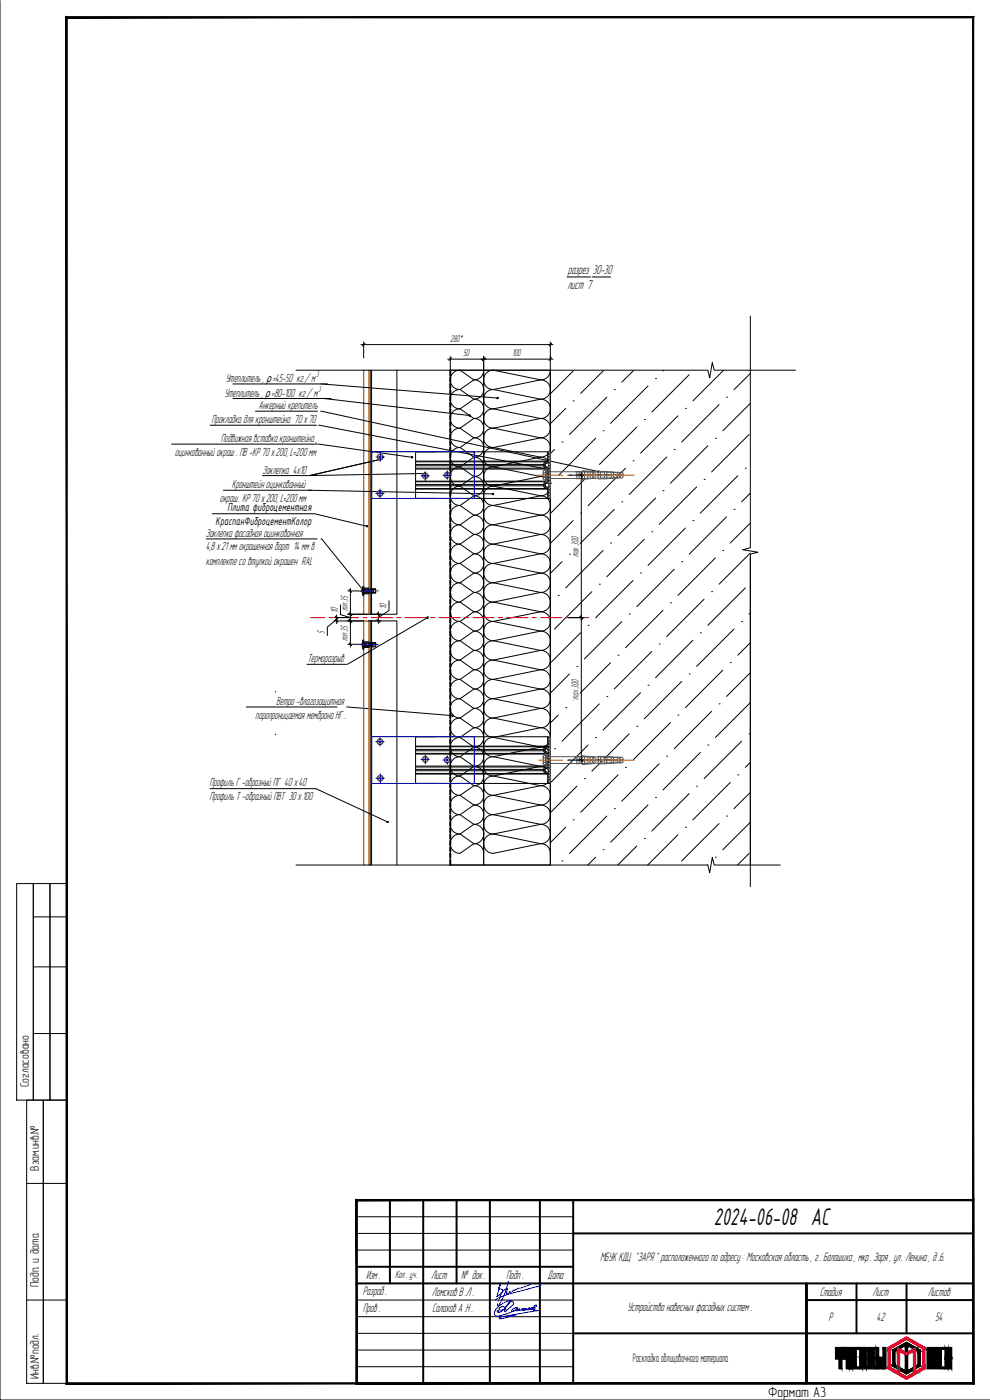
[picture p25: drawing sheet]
<svg xmlns="http://www.w3.org/2000/svg" width="297mm" height="420mm" viewBox="0 0 297 420" stroke-linecap="round" stroke-linejoin="round" font-family="sans-serif">
<defs><g id="words">
<text font-size="7.9" x="214.2" y="367.7">2024-06-08 АС</text>
<text font-size="4.4" x="230.5" y="419.2">Формат А3</text>
<g font-size="4">
<text x="170.4" y="82.3">разрез 30-30</text>
<text x="170.3" y="86.7">лист 7</text>
</g>
<g font-size="3.8">
<text x="68.2" y="153.5">Плита фиброцементная</text>
<text x="64.7" y="157.7">КраспанФиброцементКолор</text>
<text x="109.8" y="383.9">Изм .</text>
<text x="129.3" y="383.9">Лист</text>
<text x="138.3" y="383.9">№ док .</text>
<text x="151.9" y="383.9">Подп .</text>
<text x="164.3" y="383.8">Дата</text>
<text x="180" y="378.6">МБУК КДЦ &quot;ЗАРЯ &quot; расположенного по адресу : Московская область , г. Балашиха , мкр. Заря , ул. Ленина , д .6.</text>
<text x="108.9" y="388.7">Разраб .</text>
<text x="129.6" y="388.8">Ломсков В .Л .</text>
<text x="246" y="388.9">Стадия</text>
<text x="261.8" y="388.9">Лист</text>
<text x="278.3" y="388.9">Листов</text>
<text x="108.9" y="393.8">Пров .</text>
<text x="129.6" y="393.8">Салахов А .Н .</text>
<text x="188.3" y="393.4">Устройство навесных фасадных систем .</text>
<text x="248.6" y="396.4">Р</text>
<text x="263" y="396.4">42</text>
<text x="280.6" y="396.4">54</text>
</g>
<g font-size="3.7">
<text x="8.7" y="326.4" transform="rotate(-90 8.7 326.4)">Согласовано</text>
<text x="11.7" y="351.4" transform="rotate(-90 11.7 351.4)">Взам.инв.№</text>
<text x="11.7" y="386.4" transform="rotate(-90 11.7 386.4)">Подп. и дата</text>
<text x="11.7" y="413.9" transform="rotate(-90 11.7 413.9)">Инв.№подл.</text>
<text x="189.9" y="408.9">Раскладка облицовочного материала</text>
</g>
<g font-size="3.6">
<text x="67.4" y="119">Утеплитель , ρ=80-100 кг/ м</text>
<text x="67.7" y="114.7">Утеплитель , ρ=45-50 кг/ м</text>
<text x="77.5" y="122.7">Анкерный крепитель</text>
<text x="63.5" y="126.9">Прокладка для кронштейна 70 х70</text>
<text x="52.5" y="136.8">оцинкованный окраш . ПВ -КР 70 х200, L=200 мм</text>
<text x="66.3" y="132.6">Подвижная вставка кронштейна ,</text>
<text x="78.7" y="142.3">Заклепка 4x10</text>
<text x="69.6" y="146.4">Кронштейн оцинкованный</text>
<text x="66" y="150.6">окраш. КР 70 х200, L=200 мм</text>
<text x="61.8" y="161">Заклёпка фасадная оцинкованная</text>
<text x="61.8" y="165.2">4,8 х21 мм окрашенная борт 14 мм в</text>
<text x="61.8" y="169.4">комплекте со втулкой окрашен RAL</text>
<text x="92.2" y="198.7">Терморазрыв</text>
<text x="76.6" y="215.7">паропроницаемая мембрана НГ .</text>
<text x="82.9" y="211.5">Ветро -влагозащитная</text>
<text x="62.9" y="236">Профиль Г -образный ПГ 40 х40</text>
<text x="62.9" y="240.2">Профиль Т -образный ПВТ 30 х100</text>
</g>
<text font-size="3.3" x="118.5" y="383.5">Кол . уч.</text>
<g font-size="3">
<text x="135.1" y="102.6">280*</text>
<text x="139" y="107">50</text>
<text x="153.6" y="107">100</text>
<text x="173.6" y="167.2" transform="rotate(-90 173.6 167.2)">max 300</text>
<text x="101.3" y="184" transform="rotate(-90 101.3 184)">10</text>
<text x="104.4" y="183.3" transform="rotate(-90 104.4 183.3)">min 35</text>
<text x="115.9" y="182.8" transform="rotate(-90 115.9 182.8)">10</text>
<text x="97.4" y="190.1" transform="rotate(-90 97.4 190.1)">5</text>
<text x="104.4" y="192.3" transform="rotate(-90 104.4 192.3)">min 35</text>
<text x="173.6" y="210" transform="rotate(-90 173.6 210)">max 300</text>
</g>
<g font-size="2.5">
<text x="94.9" y="113.2">3</text>
<text x="95.5" y="117.6">3</text>
</g>
</g></defs>
<!-- layer: A-WALL-PATT -->
<path d="M82.7 207.5l-.1 .2M82.7 220.3l-.1 .2" fill="none" stroke="#000" stroke-width=".3"/>
<!-- layer: A-WALL -->
<path d="M225.1 167.2v92.4" fill="none" stroke="#000" stroke-width=".3"/>
<path d="M165.1 111.1v148.5" fill="none" stroke="#000" stroke-width=".3"/>
<g fill="none" stroke="#000" stroke-width=".3">
<path d="M172.1 111.3l-7 6.9M181.1 111.2l-6.9 6.9M182.1 119.2l-11.2 11.2M184.3 116.9h.1M190.1 111.2l-3.5 3.5M194.4 115.8l-11.2 11.2M196.7 113.6h.1M199.1 111.1l-.2 .2M206.8 112.5l-11.2 11.2M217.1 111.1l-9.2 9.2M218 119.2h.1M225.1 112.1l-4.9 4.8"/>
<path d="M166.4 134.9l-1.3 1.2M168.6 132.7h.1M169.7 122.6l-4.6 4.6M172 120.3h.1M178.7 131.5l-11.2 11.3M181 129.3h.1M189.9 138.3h.1M191.1 128.2l-11.3 11.2M193.3 125.9h.1M200 137.1l-11.2 11.3M202.3 134.9h.1M203.4 124.8l-11.2 11.2"/>
<path d="M205.7 122.6h.1M212.4 133.8l-11.2 11.2M214.6 131.5h.1M215.8 121.4l-11.3 11.3M224.7 130.4l-11.2 11.2M225.1 121.1l-8.2 8.2M165.2 145h.1M172 156.2l-6.9 6.9M174.2 154h.1M175.3 143.9l-10.2 10.2M177.6 141.6h.1M184.3 152.9l-11.2 11.2"/>
<path d="M186.6 150.6h.1M187.7 140.5l-11.2 11.2M195.6 159.6h.1M196.7 149.5l-11.3 11.2M198.9 147.3h.1M205.7 158.5l-11.3 11.2M207.9 156.2h.1M209 146.1l-11.2 11.3M211.3 143.9h.1M218 155.1l-11.2 11.2M220.2 152.9h.1M221.4 142.8l-11.3 11.2"/>
<path d="M223.6 140.5h.1M225.1 148l-2.6 2.6M225.1 157l-6 6M167.5 178.7h.1M168.6 168.6l-3.5 3.5M170.9 166.3h.1M177.6 177.6l-11.2 11.2M179.8 175.3h.1M181 165.2l-11.3 11.2M183.2 163h.1M189.9 174.2l-11.2 11.2M192.2 172h.1"/>
<path d="M193.3 161.8l-11.2 11.3M202.3 170.8l-11.2 11.3M204.5 168.6h.1M211.3 179.8l-11.3 11.2M213.5 177.6h.1M214.6 167.4l-11.2 11.3M216.9 165.2h.1M223.6 176.4l-11.2 11.3M225.1 166l-9.3 9.3M165.2 180.9l-.1 .2M174.2 189.9l-9.1 9.1M176.5 187.7h.1"/>
<path d="M183.2 198.9l-11.2 11.2M185.4 196.6h.1M186.6 186.5l-11.3 11.3M188.8 184.3h.1M195.6 195.5l-11.3 11.3M197.8 193.3h.1M198.9 183.2l-11.2 11.2M201.2 180.9h.1M207.9 192.2l-11.2 11.2M210.1 189.9h.1M219.1 198.9h.1M220.2 188.8l-11.2 11.2"/>
<path d="M222.5 186.5h.1M225.1 183.9l-.4 .4M225.1 192.9l-3.7 3.7M167.5 214.6l-2.4 2.4M169.7 212.4h.1M170.9 202.3l-5.8 5.7M173.1 200h.1M179.8 211.2l-11.2 11.3M182.1 209h.1M191.1 218h.1M192.2 207.9l-11.2 11.2M194.4 205.6h.1"/>
<path d="M201.2 216.9l-11.3 11.2M203.4 214.6h.1M204.5 204.5l-11.2 11.2M206.8 202.3h.1M213.5 213.5l-11.2 11.2M215.8 211.2h.1M216.9 201.1l-11.2 11.3M225.1 201.9l-7.1 7.1M225.1 210.9l-10.5 10.4M166.4 224.7h.1M173.1 235.9l-8 8M175.3 233.7h.1"/>
<path d="M176.5 223.6l-11.3 11.2M178.7 221.3h.1M185.4 232.6l-11.2 11.2M187.7 230.3h.1M188.8 220.2l-11.2 11.2M196.7 239.3h.1M197.8 229.2l-11.2 11.2M200 226.9h.1M206.8 238.2l-11.2 11.2M209 235.9h.1M210.1 225.8l-11.2 11.3M212.4 223.6h.1"/>
<path d="M219.1 234.8l-11.2 11.2M221.4 232.6h.1M222.5 222.5l-11.2 11.2M224.7 220.2h.1M225.1 228.8l-1.5 1.5M225.1 237.8l-4.9 4.9M168.6 258.4h.1M169.7 248.3l-4.6 4.6M172 246h.1M178.7 257.3l-2.3 2.3M181 255h.1M182.1 244.9l-11.2 11.2"/>
<path d="M184.3 242.7h.1M191.1 253.9l-5.7 5.7M193.3 251.7h.1M194.4 241.6l-11.2 11.2M203.4 250.5l-9.1 9.1M205.7 248.3h.1M212.4 259.5l-.1 .1M214.6 257.3h.1M215.8 247.2l-11.3 11.2M218 244.9h.1M224.7 256.1l-3.4 3.5M225.1 246.8l-8.2 8.2"/>
</g>
<!-- layer: 0 -->
<g fill="#000" stroke="#000" stroke-width=".3">
<path d="M106.8 360l.4 .3 185-.3zM107.2 360.3l185-.3-.4 .3zM292.2 360l-.4 .3 .4 55zM291.8 360.3l.4 55-.4-.3zM106.8 415.3h185.4l-.4-.3zM106.8 415.3l.4-.3h184.6zM106.8 360v55.3l.4-.3zM106.8 360l.4 .3v54.7z"/>
<path d="M19.8 415.3l272-.3h-271.6zM19.8 415.3l272-.3 .4 .3zM291.8 5.4v409.6l.4 .3zM291.8 5.4l.4-.4v410.3zM20.2 5.4h271.6l.4-.4zM19.8 5h272.4l-272 .4zM19.8 5l.4 410v-409.6zM19.8 5l.4 410-.4 .3z"/>
</g>
<g fill="none" stroke="#000" stroke-width=".3">
<path d="M0 .2v420h297M170.2 83.1h7M177.7 83.1h5.5M225.1 94.8v69.6l-2.3 .6 4.6 .7-2.3 .6v99.8M69.9 115.2h28.5M69.9 119.6h29.4M88.8 111.1h123.6l.5 2.3 .8-4.6 .6 2.3h24.4M96.3 115.2l53 4.3M96.9 119.6l44 5.1M108.3 103.4h57.6M109.1 102.6v4.8M109.5 103l-.8 .8"/>
<path d="M111.1 111.1v73.2h8v-73.2M111.5 111.1v73.2M134.3 107.8h31.6M135.1 107v4.1M135.5 107.4l-.8 .8M145.1 107v4.1M145.5 107.4l-.8 .8M165.1 102.6v8.5M165.5 107.4l-.8 .8M165.5 103l-.8 .8M51.5 133.3h43.7M63 127.6h32"/>
<path d="M76.7 123.4h18.5M95.5 133.3l28.1 3.9M95.6 127.6l68.5 13.2M96.2 123.4l83.4 18.1M114.1 137.9l-21.2 4.8M124.7 135.6h40v14h-40zM124.7 138.4h39.6M124.7 139.4h38.4M124.7 135.6h6M163.1 139.4v.4h-38.4M163.1 139.8a.79 .79 0 0 0 .8 .8M163.9 138.6l-.5 .2-.3 .6"/>
<path d="M164.3 135.6v2.8M164.3 138.4l-.1 .2h-39.5M164.7 138.4l-.2 .4-.9 .4-.1 .7 .3 .3a.71 .71 0 0 1 .9 .6M164.7 135.6h.4v14h-.4zM63.7 154.2h30.6l15.8 3.7M67 147.1h26.5M78.7 142.7h13.8M92.5 147.1l55.4 1.1M124.7 146.6l39.6 .1M124.7 140.8h39.6M124.7 140.5h38.9M124.7 144.4h39.6"/>
<path d="M124.7 145.4h38.4M124.7 145.8h38.4M124.7 146.8h39.6M124.7 149.6h6M127.5 142.1l-34.8 .6M163.1 145.4v.4M163.1 145.8a.79 .79 0 0 0 .8 .8M163.9 146.6h.1M163.9 144.6a.79 .79 0 0 0-.8 .8M164 140.6l.3 .1-.1 3.9M164.2 144.6h-39.5M164.2 144.6h.1"/>
<path d="M164.3 146.6v3M164.3 140.7h.1M164.3 144.5h.1M164.7 144.4l-.2 .4-.7 .2-.3 .3 .1 .7 .9 .4 .2 .4M170.7 142.6h4.5M174 142.2l.8 .8M174.4 141.8v87.1M61.9 161.7h33.2M96.3 161.7h.2l12.5 15.5M104.4 177.4h4.7M104.7 177l.8 .8M105.1 176.6v17.6"/>
<path d="M92.1 199.4h11.7M100.2 186.4h8.9M100.2 185.4h5.3M100.6 185l.8 .8M100.6 185.9l.8 .9M101 185.8l-2.8 2.4v2.5M101 185.4v1v-1M101 184.6v.8M101 186.4v.8M102.2 181.5v2.9l2.9 1M104.4 184.3h4.7M104.4 193.4h4.7"/>
<path d="M104.7 184l.8 .7M104.7 185.9l.8 .9M104.7 193l.8 .8M109.2 184.3h5.1M110.5 186.4h3.8M111.5 186.4v73.2M113.1 185.9l.8 .9M113.1 184l.8 .7M113.5 183.6v3.6M116.7 180.3v2.9l-3.2 2.2M128.3 185.4l-24.3 14M170.5 185.4h4.7"/>
<path d="M174 185l.8 .8M73.9 212.2h27.3M104 212.2l31.8 2.6M63 236.7h31.5M94.6 236.7l21.7 10M124.7 221.1h40v14h-40zM124.7 224.9h38.4v.4M124.7 232.1h39.5l.1 3M124.7 229.9h39.6M124.7 226.1h39.5M124.7 232.3h39.6M124.7 231.3h38.4"/>
<path d="M124.7 230.9h38.4M124.7 230.2h38.9M124.7 226.3h39.6M124.7 225.3h38.4M124.7 223.9h39.6M124.7 235.1h6M124.7 221.1h6M163.1 230.9v.4M163.1 231.3l.3 .6 .5 .2M163.1 225.3a.79 .79 0 0 0 .8 .8M163.5 224.8l.1 .7 .9 .4 .2 .4M163.6 224.8h-.1"/>
<path d="M163.9 224.1h.1M163.9 230.1a.79 .79 0 0 0-.8 .8M163.9 224.1a.79 .79 0 0 0-.8 .8M164.2 226.1h.1M164.2 230.1h-.2M164.2 226.1l.1 .2M164.3 230l-.2 .1M164.3 221.1v2.8l-.2 .2h-39.4M164.3 226.3v3.8M164.7 221.1h.4v14h-.4zM164.7 223.9l-.2 .4-.9 .5M164.7 229.9a1.03 1.03 0 0 1-1.1 .7v.9l.8 .2 .3 .6"/>
<path d="M170.5 228.1h4.7M174 227.7l.8 .8M88.8 259.6h123.6l.5 2.3 .8-4.6 .6 2.3h19.8M111.1 259.6v-73.2h8v73.2M5 265.2h5v65h-5zM10 265.2h5v65h-5zM10 275.2h10M15 265.2h5v65h-5zM10 290.2h10M10 310.2h10M8 330.2h5v85h-5zM13 330.2h7v85h-7z"/>
<path d="M8 355.2h12M8 390.2h12"/>
</g>
<path d="M109.1 111.1v73.2h1.6v-73.2M109.1 259.6v-73.2h1.6v73.2" fill="none" stroke="#b85c00" stroke-width=".4"/>
<g fill="none" stroke="#000" stroke-width=".3">
<path d="M135.1 111.1h10v148.5h-10zM138 116.9a2.9 2.9 0 0 0-2.9 2.9 2.9 2.9 0 0 0 2.9 2.9M138 116.9l4.2 2.9M142.2 114l-4.2-2.9a2.9 2.9 0 0 0-2.9 2.9 2.9 2.9 0 0 0 2.9 2.9M142.2 114a2.9 2.9 0 0 1 2.9 2.9 2.9 2.9 0 0 1-2.9 2.9M142.2 119.8a2.9 2.9 0 0 1 2.9 2.9 2.9 2.9 0 0 1-2.9 2.9M142.2 114l-4.2 2.9M142.2 119.8l-4.2 2.9M145.1 111.1h20v148.5h-20zM145.1 111.1a2.86 2.86 0 0 1-2.9 2.9M148 116.9a2.9 2.9 0 0 0-2.9 2.9 2.9 2.9 0 0 0 2.9 2.9M148 116.9l14.2 2.9"/>
<path d="M162.2 114l-14.2-2.9a2.9 2.9 0 0 0-2.9 2.9 2.9 2.9 0 0 0 2.9 2.9M162.2 114a2.9 2.9 0 0 1 2.9 2.9 2.9 2.9 0 0 1-2.9 2.9M162.2 119.8a2.9 2.9 0 0 1 2.9 2.9 2.9 2.9 0 0 1-2.9 2.9M162.2 114l-14.2 2.9M162.2 119.8l-14.2 2.9M165.1 111.1a2.86 2.86 0 0 1-2.9 2.9M138 122.7a2.9 2.9 0 0 0-2.9 2.9 2.9 2.9 0 0 0 2.9 2.9M138 128.5a2.9 2.9 0 0 0-2.9 2.9 2.9 2.9 0 0 0 2.9 2.9M138 134.3a2.9 2.9 0 0 0-2.9 2.9 2.9 2.9 0 0 0 2.9 2.9M138 122.7l4.2 2.9M138 128.5l4.2 2.9M138 134.3l4.2 2.9"/>
<path d="M142.2 125.6a2.9 2.9 0 0 1 2.9 2.9 2.9 2.9 0 0 1-2.9 2.9M142.2 131.4a2.9 2.9 0 0 1 2.9 2.9 2.9 2.9 0 0 1-2.9 2.9M142.2 137.2a2.9 2.9 0 0 1 2.9 2.9 2.9 2.9 0 0 1-2.9 2.9M142.2 125.6l-4.2 2.9M142.2 131.4l-4.2 2.9M142.2 137.2l-4.2 2.9M148 122.7a2.9 2.9 0 0 0-2.9 2.9 2.9 2.9 0 0 0 2.9 2.9M148 128.5a2.9 2.9 0 0 0-2.9 2.9 2.9 2.9 0 0 0 2.9 2.9M148 134.3a2.9 2.9 0 0 0-2.9 2.9 2.9 2.9 0 0 0 2.9 2.9M148 122.7l14.2 2.9M148 128.5l14.2 2.9M148 134.3l14.2 2.9"/>
<path d="M162.2 125.6a2.9 2.9 0 0 1 2.9 2.9 2.9 2.9 0 0 1-2.9 2.9M162.2 131.4a2.9 2.9 0 0 1 2.9 2.9 2.9 2.9 0 0 1-2.9 2.9M162.2 137.2a2.9 2.9 0 0 1 2.9 2.9 2.9 2.9 0 0 1-2.9 2.9M162.2 125.6l-14.2 2.9M162.2 131.4l-14.2 2.9M162.2 137.2l-14.2 2.9M138 140.1a2.9 2.9 0 0 0-2.9 2.9 2.9 2.9 0 0 0 2.9 2.9M138 145.9a2.9 2.9 0 0 0-2.9 2.9 2.9 2.9 0 0 0 2.9 2.9M138 151.7a2.9 2.9 0 0 0-2.9 2.9 2.9 2.9 0 0 0 2.9 2.9M138 157.5a2.9 2.9 0 0 0-2.9 2.9 2.9 2.9 0 0 0 2.9 2.9M138 140.1l4.2 2.9M138 145.9l4.2 2.9"/>
<path d="M138 151.7l4.2 2.9M138 157.5l4.2 2.9M142.2 143a2.9 2.9 0 0 1 2.9 2.9 2.9 2.9 0 0 1-2.9 2.9M142.2 148.8a2.9 2.9 0 0 1 2.9 2.9 2.9 2.9 0 0 1-2.9 2.9M142.2 154.6a2.9 2.9 0 0 1 2.9 2.9 2.9 2.9 0 0 1-2.9 2.9M142.2 143l-4.2 2.9M142.2 148.8l-4.2 2.9M142.2 154.6l-4.2 2.9M148 140.1a2.9 2.9 0 0 0-2.9 2.9 2.9 2.9 0 0 0 2.9 2.9M148 145.9a2.9 2.9 0 0 0-2.9 2.9 2.9 2.9 0 0 0 2.9 2.9M148 151.7a2.9 2.9 0 0 0-2.9 2.9 2.9 2.9 0 0 0 2.9 2.9M148 157.5a2.9 2.9 0 0 0-2.9 2.9 2.9 2.9 0 0 0 2.9 2.9"/>
<path d="M148 140.1l14.2 2.9M148 145.9l14.2 2.9M148 151.7l14.2 2.9M148 157.5l14.2 2.9M162.2 143a2.9 2.9 0 0 1 2.9 2.9 2.9 2.9 0 0 1-2.9 2.9M162.2 148.8a2.9 2.9 0 0 1 2.9 2.9 2.9 2.9 0 0 1-2.9 2.9M162.2 154.6a2.9 2.9 0 0 1 2.9 2.9 2.9 2.9 0 0 1-2.9 2.9M162.2 143l-14.2 2.9M162.2 148.8l-14.2 2.9M162.2 154.6l-14.2 2.9M138 163.3a2.9 2.9 0 0 0-2.9 2.9 2.9 2.9 0 0 0 2.9 2.9M138 169.1a2.9 2.9 0 0 0-2.9 2.9 2.9 2.9 0 0 0 2.9 2.9"/>
<path d="M138 174.9a2.9 2.9 0 0 0-2.9 2.9 2.9 2.9 0 0 0 2.9 2.9M138 163.3l4.2 2.9M138 169.1l4.2 2.9M138 174.9l4.2 2.9M142.2 160.4a2.9 2.9 0 0 1 2.9 2.9 2.9 2.9 0 0 1-2.9 2.9M142.2 166.2a2.9 2.9 0 0 1 2.9 2.9 2.9 2.9 0 0 1-2.9 2.9M142.2 172a2.9 2.9 0 0 1 2.9 2.9 2.9 2.9 0 0 1-2.9 2.9M142.2 177.8a2.9 2.9 0 0 1 2.9 2.9 2.9 2.9 0 0 1-2.9 2.9M142.2 160.4l-4.2 2.9M142.2 166.2l-4.2 2.9M142.2 172l-4.2 2.9M142.2 177.8l-4.2 2.9"/>
<path d="M148 163.3a2.9 2.9 0 0 0-2.9 2.9 2.9 2.9 0 0 0 2.9 2.9M148 169.1a2.9 2.9 0 0 0-2.9 2.9 2.9 2.9 0 0 0 2.9 2.9M148 174.9a2.9 2.9 0 0 0-2.9 2.9 2.9 2.9 0 0 0 2.9 2.9M148 163.3l14.2 2.9M148 169.1l14.2 2.9M148 174.9l14.2 2.9M162.2 160.4a2.9 2.9 0 0 1 2.9 2.9 2.9 2.9 0 0 1-2.9 2.9M162.2 166.2a2.9 2.9 0 0 1 2.9 2.9 2.9 2.9 0 0 1-2.9 2.9M162.2 172a2.9 2.9 0 0 1 2.9 2.9 2.9 2.9 0 0 1-2.9 2.9M162.2 177.8a2.9 2.9 0 0 1 2.9 2.9 2.9 2.9 0 0 1-2.9 2.9M162.2 160.4l-14.2 2.9M162.2 166.2l-14.2 2.9"/>
<path d="M162.2 172l-14.2 2.9M162.2 177.8l-14.2 2.9M138 180.7a2.9 2.9 0 0 0-2.9 2.9 2.9 2.9 0 0 0 2.9 2.9M138 186.5a2.9 2.9 0 0 0-2.9 2.9 2.9 2.9 0 0 0 2.9 2.9M138 192.3a2.9 2.9 0 0 0-2.9 2.9 2.9 2.9 0 0 0 2.9 2.9M138 198.1a2.9 2.9 0 0 0-2.9 2.9 2.9 2.9 0 0 0 2.9 2.9M138 180.7l4.2 2.9M138 186.5l4.2 2.9M138 192.3l4.2 2.9M138 198.1l4.2 2.9M142.2 183.6a2.9 2.9 0 0 1 2.9 2.9 2.9 2.9 0 0 1-2.9 2.9M142.2 189.4a2.9 2.9 0 0 1 2.9 2.9 2.9 2.9 0 0 1-2.9 2.9"/>
<path d="M142.2 195.2a2.9 2.9 0 0 1 2.9 2.9 2.9 2.9 0 0 1-2.9 2.9M142.2 183.6l-4.2 2.9M142.2 189.4l-4.2 2.9M142.2 195.2l-4.2 2.9M148 180.7a2.9 2.9 0 0 0-2.9 2.9 2.9 2.9 0 0 0 2.9 2.9M148 186.5a2.9 2.9 0 0 0-2.9 2.9 2.9 2.9 0 0 0 2.9 2.9M148 192.3a2.9 2.9 0 0 0-2.9 2.9 2.9 2.9 0 0 0 2.9 2.9M148 198.1a2.9 2.9 0 0 0-2.9 2.9 2.9 2.9 0 0 0 2.9 2.9M148 180.7l14.2 2.9M148 186.5l14.2 2.9M148 192.3l14.2 2.9M148 198.1l14.2 2.9"/>
<path d="M162.2 183.6a2.9 2.9 0 0 1 2.9 2.9 2.9 2.9 0 0 1-2.9 2.9M162.2 189.4a2.9 2.9 0 0 1 2.9 2.9 2.9 2.9 0 0 1-2.9 2.9M162.2 195.2a2.9 2.9 0 0 1 2.9 2.9 2.9 2.9 0 0 1-2.9 2.9M162.2 183.6l-14.2 2.9M162.2 189.4l-14.2 2.9M162.2 195.2l-14.2 2.9M138 203.9a2.9 2.9 0 0 0-2.9 2.9 2.9 2.9 0 0 0 2.9 2.9M138 209.7a2.9 2.9 0 0 0-2.9 2.9 2.9 2.9 0 0 0 2.9 2.9M138 215.5a2.9 2.9 0 0 0-2.9 2.9 2.9 2.9 0 0 0 2.9 2.9M138 203.9l4.2 2.9M138 209.7l4.2 2.9M138 215.5l4.2 2.9"/>
<path d="M142.2 201a2.9 2.9 0 0 1 2.9 2.9 2.9 2.9 0 0 1-2.9 2.9M142.2 206.8a2.9 2.9 0 0 1 2.9 2.9 2.9 2.9 0 0 1-2.9 2.9M142.2 212.6a2.9 2.9 0 0 1 2.9 2.9 2.9 2.9 0 0 1-2.9 2.9M142.2 218.4a2.9 2.9 0 0 1 2.9 2.9 2.9 2.9 0 0 1-2.9 2.9M142.2 201l-4.2 2.9M142.2 206.8l-4.2 2.9M142.2 212.6l-4.2 2.9M142.2 218.4l-4.2 2.9M148 203.9a2.9 2.9 0 0 0-2.9 2.9 2.9 2.9 0 0 0 2.9 2.9M148 209.7a2.9 2.9 0 0 0-2.9 2.9 2.9 2.9 0 0 0 2.9 2.9M148 215.5a2.9 2.9 0 0 0-2.9 2.9 2.9 2.9 0 0 0 2.9 2.9M148 203.9l14.2 2.9"/>
<path d="M148 209.7l14.2 2.9M148 215.5l14.2 2.9M162.2 201a2.9 2.9 0 0 1 2.9 2.9 2.9 2.9 0 0 1-2.9 2.9M162.2 206.8a2.9 2.9 0 0 1 2.9 2.9 2.9 2.9 0 0 1-2.9 2.9M162.2 212.6a2.9 2.9 0 0 1 2.9 2.9 2.9 2.9 0 0 1-2.9 2.9M162.2 218.4a2.9 2.9 0 0 1 2.9 2.9 2.9 2.9 0 0 1-2.9 2.9M162.2 201l-14.2 2.9M162.2 206.8l-14.2 2.9M162.2 212.6l-14.2 2.9M162.2 218.4l-14.2 2.9M138 221.3a2.9 2.9 0 0 0-2.9 2.9 2.9 2.9 0 0 0 2.9 2.9M138 227.1a2.9 2.9 0 0 0-2.9 2.9 2.9 2.9 0 0 0 2.9 2.9"/>
<path d="M138 232.9a2.9 2.9 0 0 0-2.9 2.9 2.9 2.9 0 0 0 2.9 2.9M138 238.7a2.9 2.9 0 0 0-2.9 2.9 2.9 2.9 0 0 0 2.9 2.9M138 221.3l4.2 2.9M138 227.1l4.2 2.9M138 232.9l4.2 2.9M138 238.7l4.2 2.9M142.2 224.2a2.9 2.9 0 0 1 2.9 2.9 2.9 2.9 0 0 1-2.9 2.9M142.2 230a2.9 2.9 0 0 1 2.9 2.9 2.9 2.9 0 0 1-2.9 2.9M142.2 235.8a2.9 2.9 0 0 1 2.9 2.9 2.9 2.9 0 0 1-2.9 2.9M142.2 224.2l-4.2 2.9M142.2 230l-4.2 2.9M142.2 235.8l-4.2 2.9"/>
<path d="M148 221.3a2.9 2.9 0 0 0-2.9 2.9 2.9 2.9 0 0 0 2.9 2.9M148 227.1a2.9 2.9 0 0 0-2.9 2.9 2.9 2.9 0 0 0 2.9 2.9M148 232.9a2.9 2.9 0 0 0-2.9 2.9 2.9 2.9 0 0 0 2.9 2.9M148 238.7a2.9 2.9 0 0 0-2.9 2.9 2.9 2.9 0 0 0 2.9 2.9M148 221.3l14.2 2.9M148 227.1l14.2 2.9M148 232.9l14.2 2.9M148 238.7l14.2 2.9M162.2 224.2a2.9 2.9 0 0 1 2.9 2.9 2.9 2.9 0 0 1-2.9 2.9M162.2 230a2.9 2.9 0 0 1 2.9 2.9 2.9 2.9 0 0 1-2.9 2.9M162.2 235.8a2.9 2.9 0 0 1 2.9 2.9 2.9 2.9 0 0 1-2.9 2.9M162.2 224.2l-14.2 2.9"/>
<path d="M162.2 230l-14.2 2.9M162.2 235.8l-14.2 2.9M138 244.5a2.9 2.9 0 0 0-2.9 2.9 2.9 2.9 0 0 0 2.9 2.9M138 250.3a2.9 2.9 0 0 0-2.9 2.9 2.9 2.9 0 0 0 2.9 2.9l4.2-2.9M138 244.5l4.2 2.9M138 250.3l4.2 2.9M142.2 241.6a2.9 2.9 0 0 1 2.9 2.9 2.9 2.9 0 0 1-2.9 2.9M142.2 247.4a2.9 2.9 0 0 1 2.9 2.9 2.9 2.9 0 0 1-2.9 2.9M142.2 253.2a2.82 2.82 0 0 1 2.9 2.9M142.2 241.6l-4.2 2.9M142.2 247.4l-4.2 2.9M148 244.5a2.9 2.9 0 0 0-2.9 2.9 2.9 2.9 0 0 0 2.9 2.9"/>
<path d="M148 250.3a2.9 2.9 0 0 0-2.9 2.9 2.9 2.9 0 0 0 2.9 2.9l14.2-2.9M148 244.5l14.2 2.9M148 250.3l14.2 2.9M162.2 241.6a2.9 2.9 0 0 1 2.9 2.9 2.9 2.9 0 0 1-2.9 2.9M162.2 247.4a2.9 2.9 0 0 1 2.9 2.9 2.9 2.9 0 0 1-2.9 2.9M162.2 253.2a2.82 2.82 0 0 1 2.9 2.9M162.2 241.6l-14.2 2.9M162.2 247.4l-14.2 2.9"/>
</g>
<!-- layer: 0 -->
<g fill="none" stroke="#000" stroke-width=".59">
<path d="M135.1 111.1v1.5M135.1 113.3v1.3M135.1 115.2v1.3M135.1 117.1v1.3M135.1 119v1.3M135.1 120.9v1.3M135.1 122.8v1.3M135.1 124.7v1.3M135.1 126.6v1.3M135.1 128.5v1.3M135.1 130.4v1.3M135.1 132.3v1.3"/>
<path d="M135.1 134.2v1.3M135.1 136.1v1.3M135.1 138v1.3M135.1 140v1.2M135.1 141.9v1.2M135.1 143.8v1.2M135.1 145.7v1.2M135.1 147.6v1.2M135.1 149.5v1.2M135.1 151.4v1.3M135.1 153.3v1.3M135.1 155.2v1.3"/>
<path d="M135.1 157.1v1.3M135.1 159v1.3M135.1 160.9v1.3M135.1 162.8v1.3M135.1 164.7v1.3M135.1 166.6v1.3M135.1 168.5v1.3M135.1 170.4v1.3M135.1 172.3v1.3M135.1 174.2v1.3M135.1 176.1v1.3M135.1 178.1v1.2"/>
<path d="M135.1 180v1.2M135.1 181.9v1.2M135.1 183.8v1.2M135.1 185.7v1.2M135.1 187.6v1.2M135.1 189.5v1.3M135.1 191.4v1.3M135.1 193.3v1.3M135.1 195.2v1.3M135.1 197.1v1.3M135.1 199v1.3M135.1 200.9v1.3"/>
<path d="M135.1 202.8v1.3M135.1 204.7v1.3M135.1 206.6v1.3M135.1 208.5v1.3M135.1 210.4v1.3M135.1 212.3v1.3M135.1 214.2v1.3M135.1 216.2v1.2M135.1 218.1v1.2M135.1 220v1.2M135.1 221.9v1.2M135.1 223.8v1.2"/>
<path d="M135.1 225.7v1.2M135.1 227.6v1.3M135.1 229.5v1.3M135.1 231.4v1.3M135.1 233.3v1.3M135.1 235.2v1.3M135.1 237.1v1.3M135.1 239v1.3M135.1 240.9v1.3M135.1 242.8v1.3M135.1 244.7v1.3M135.1 246.6v1.3"/>
<path d="M135.1 248.5v1.3M135.1 250.4v1.3M135.1 252.3v1.3M135.1 254.3v1.2M135.1 256.2v1.2M135.1 258.1v1.5"/>
</g>
<g fill="#fff" stroke="#fff" stroke-width=".3">
<path d="M102.2 178.3v5.1h2.3zM102.2 178.3h2.3v5.1z"/>
<path d="M138.9 104.8v2.4l2.4-2.4zM138.9 107.2l2.4-2.4v2.4z"/>
<path d="M153.5 104.8v2.4l3.2-2.4zM153.5 107.2l3.2-2.4v2.4z"/>
<path d="M135 100.4v2.4l4.2-2.4zM135 102.8l4.2-2.4v2.4z"/>
<path d="M113.7 180.6v2.3h2.4zM113.7 180.6h2.4v2.3z"/>
<path d="M102.2 187.3v5.1h2.3zM102.2 187.3h2.3v5.1z"/>
<path d="M99.1 181.9v2.2h2.4zM99.1 181.9h2.4v2.2z"/>
<path d="M95.2 188.7v1.5h2.4zM95.2 188.7h2.4v1.5z"/>
<path d="M171.4 160.7v6.6h2.4zM171.4 160.7h2.4v6.6z"/>
<path d="M171.4 203.4v6.7h2.4zM171.4 203.4h2.4v6.7z"/>
</g>
<g fill="none" stroke="#767676" stroke-width=".3">
<path d="M108.7 176.8l.2 .3M108.8 176.4l.3 .4M108.9 176.1l.2 .2M108.9 177.6l-.2 .2M109.1 178.4l-.2 .2M109.1 176.8h.1M109.1 178.1l.1 .1M109.1 177.9l-.3 .3M109.2 176.5l-.1 .1M109.2 176.9l.2 .2M109.3 176.5l.3 .3M109.3 177.9l.3 .3"/>
<path d="M109.4 177.6l-.2 .2M109.6 176.5l-.3 .3M109.6 176.9l.2 .2M109.7 176.5l.3 .3M109.7 177.9l.4 .3M109.8 177.6l-.5 .6M110.1 176.5l-.4 .3M110.1 176.9l.2 .2M110.2 176.5l.5 .6M110.2 177.9l.3 .3M110.3 177.6l-.6 .6M110.5 176.5l-.3 .3"/>
<path d="M110.6 176.5l.1 .1M110.6 177.9h.1M110.7 176.7l-.1 .1M110.7 178.1l-.1 .1M110.7 177.6l-.5 .6M111 176.9l.2 .2M111.2 177.6l-.2 .2M111.3 176.8l.2 .1M111.5 177.8l-.2 .1M111.7 176.7l.2 .2M111.9 177.8l-.2 .2M112.2 176.7l.2 .2"/>
<path d="M112.4 177.8l-.2 .2M112.6 176.7l.1 .1M112.7 177.9l-.1 .1M108.7 193l.2 .2M108.8 192.6l.3 .4M108.9 192.2l.2 .3M108.9 193.8l-.2 .2M109.1 194.5l-.2 .2M109.1 194.3h.1M109.2 194l-.4 .4M109.2 193l.2 .2M109.2 192.6l-.1 .1"/>
<path d="M109.3 192.6l.3 .4M109.3 194l.3 .3M109.4 193.8l-.2 .2M109.6 193l.2 .2M109.6 192.6l-.3 .4M109.7 192.6l.3 .4M109.7 194l.4 .3M109.8 193.8l-.5 .5M110.1 192.6l-.4 .4M110.1 193l.2 .2M110.2 192.6l.3 .4M110.2 194l.3 .3"/>
<path d="M110.3 193.8l-.6 .5M110.5 194l-.3 .3M110.5 192.6l-.3 .4M110.5 193l.2 .2M110.6 192.6l.1 .1M110.6 194l.1 .1M110.7 192.9l-.1 .1M110.7 194.2l-.1 .1M110.7 193.8l-.2 .2M111 193l.2 .2M111.2 193.8l-.2 .2M111.3 192.9l.2 .2"/>
<path d="M111.5 193.9l-.2 .2M111.7 192.8l.2 .2M111.9 193.9l-.2 .2M112.2 192.8l.2 .2M112.4 193.9l-.2 .2M112.6 192.8l.1 .1M112.7 194l-.1 .1"/>
</g>
<g fill="none" stroke="#000" stroke-width=".3">
<path d="M108.7 177.8l2.4-.2 1.6 .2M108.8 177.1v.5M108.9 177.1l2.6-.1v.8l-2.6-.2-.1-.2zM109.1 176.9l3.6-.2v1.3l-3.6-.2-.1 .9-.3-.9M109.1 176.9l-.1-1-.3 1M109.1 176.9v-.4h1.6v.4M109.1 177.8h1.6v.4h-1.6zM109.1 176.8h1.6M111.1 177.1h-2.3l-.1-.2v.9M111.5 177.7l.3 .1M111.8 176.9v.9l-.1-.9M111.8 176.9l-.3 .1"/>
<path d="M112.7 176.9l-1.6 .2M112.7 176.8v1.1M108.7 193.9l2.4-.1 1.6 .1M108.7 193.9l.3 1 .1-.9M108.8 193.2v.6M108.9 193.2l2.6-.1v.8l-2.6-.1-.1-.3zM109.1 194v.3h1.6v-.3M109.1 193v-.4h1.6v.4M109.1 193h1.6M111.2 193h-2.1l-.1-.9-.3 .9M111.5 193.9h.3M111.7 192.8h1v1.3l-3.6-.1"/>
<path d="M111.7 193h1M111.7 192.8l-.5 .1M111.7 193l-.6 .2-2.4-.2v.9M111.8 193v.9l-.1-.9M111.8 193l-.3 .1M112.7 192.9v1.2"/>
</g>
<path d="M108.2 177.4h1.7M110.6 177.4h.6M111.8 177.4h1.8M108.2 193.5h1.7M110.6 193.5h.6M111.8 193.5h1.8" fill="none" stroke="#00f" stroke-width=".3"/>
<g fill="none" stroke="#545454" stroke-width=".3">
<path d="M163 141.6v2M163.2 143.3h.5M163.2 141.9h.5M163.2 144h.4M163.2 141.9l-.2 .7 .2 .6M163.2 143.2l-.2 .4 .2 .4M163.6 144l.1 .1M163.7 144.1v.3M163.7 140.8v.3M163.7 144.4h.1M163.7 140.7h.1M163.7 141.1v3"/>
<path d="M163.7 141.1l-.7 .3 .2 .5M163.8 140.8v3.6M163.9 144.4h.1M163.9 140.8h.2M163.9 144.4h.2M164.1 140.8h.1M164.1 144.4h.1M164.1 141.6h12.6M164.1 143.6h12.6M164.1 140.8v3.6M172.7 143.6h.4M173.1 141.5h.7v2.2h-.7z"/>
<path d="M173.1 142.4h4.8M173.1 142.7h4.8M174.7 141.4l.7 .2v.8M174.7 141.5v.9M174.7 142.7v1.1M174.7 143.8h.1M174.8 141.3l3.1 .2M174.8 141.3l-.1 .1M175.4 142.7v.9l-.7 .1M175.4 141.6h1M176.4 142.7v.9h.7v-.9M176.4 143.5l-1 .1"/>
<path d="M176.4 141.7v.7M177.1 141.6l.8 .1v1.8h-.8M177.1 141.6l-.7 .1M177.1 141.6v.8M177.9 141.6h.6v2h-.6zM177.9 143.6l-3.1 .3M178.5 141.7h1v.7M178.5 143.5l1 .1M178.5 142.4h6.8M178.5 142.8h6.8M179.5 142.8v.7M179.5 141.6h.7v.8"/>
<path d="M179.6 141.5l5.4 .3M179.6 141.4l-.1 .3M180.2 143.5l-.6 .2M180.2 142.8v.7M180.2 141.7h1.2M181.4 142.4v-.8l.7 .1v.7M181.4 142.8v.7M182.1 142.8v.7h-1.9M182.1 141.7l1.3 .1M183.4 142.8v.7h.7v-.7M183.4 142.4v-.7h.7v.7M183.4 143.4h-1.3"/>
<path d="M184.1 141.8h1.2M184.1 143.4h1.2M185 143.4l-5.4 .3M185.3 141.7h.5v1.8h-.5zM185.8 142.4h1.2M185.8 142.8h1.2M185.8 141.8h.3M185.8 143.4h.3M186.1 142.4v-.7h.5a1.34 1.34 0 0 1 0 1.7h-.5v-.6M163 227.1v2.1M163.2 227.4h.5M163.2 228.8h.5"/>
<path d="M163.2 227.4l-.2 .7 .2 .7M163.2 228.8l-.2 .5 .7 .3M163.7 226.6l.1-.3v3.7l-.1-.4M163.7 226.6v3M163.7 226.6l-.7 .3 .2 .5M163.8 226.3v3.6M163.9 226.3h.1M163.9 229.9h.1M163.9 226.3h.2M163.9 229.9h.2M164.1 229.9h.1M164.1 226.3h.1"/>
<path d="M164.1 226.3v3.6M164.1 229.1h12.6M164.1 227.1h12.6M172.7 227.1h.4M173.1 227h.7v2.2h-.7zM173.1 229.1h-.3M173.1 228.3h4.8M173.1 227.9h4.8M173.8 227.1h.9M174.7 227.1h.7v.8M174.7 228.3v.9M174.7 229.1h-.9"/>
<path d="M174.7 229.3l.1 .1M174.8 226.8l3.1 .3M174.8 226.8l-.1 1.1M175.4 228.3v.9l-.7 .1M175.4 227.1l1 .1M176.4 227.9v-.8h.7v.8M176.4 229l.7 .1M176.4 229.1h-1M176.4 228.3v.7M177.1 227.2h.8v1.8M177.1 228.3v.8M177.1 229h.8"/>
<path d="M177.9 227.1h.6v2h-.6zM177.9 229.2l-3.1 .2M178.5 228.3h6.8M178.5 227.9h6.8M178.5 227.2h1M179.5 228.3l.1 .9M179.5 227.1l.7 .1M179.5 227.2v.7M179.5 229h-1M179.6 227l5.4 .3M179.6 227l-.1 .2M180.2 227.2h1.9v.7"/>
<path d="M180.2 227.2v.7M180.2 228.3v.8h-.7M181.4 227.2v.7M181.4 228.3v.8l.7-.1v-.7M181.4 229h-1.2M182.1 227.2l1.3 .1M183.4 227.9v-.7h.7v.7M183.4 228.3v.7h.7v-.7M183.4 228.9l-1.3 .1M184.1 227.3h1.2M185 228.9l-5.4 .4M185.3 227.2h.5v1.8h-.5z"/>
<path d="M185.3 228.9h-1.2M185.8 228.3h1.2M185.8 227.9h1.2M185.8 227.3h.3M186.1 227.9v-.7h.5a1.34 1.34 0 0 1 0 1.8h-.5v-.7M186.1 228.9h-.3"/>
</g>
<path d="M161.5 142.6h7.4M170.2 142.6h1.2M172.7 142.6h6.4M180.3 142.6h1.3M182.9 142.6h7.4M161.5 228.1h7.4M170.2 228.1h1.2M172.7 228.1h6.4M180.3 228.1h1.3M182.9 228.1h7.4" fill="none" stroke="#f26722" stroke-width=".3"/>
<g fill="none" stroke="#989898" stroke-width=".3">
<path d="M164.7 139.2l.4 .4M164.7 138.3l.4 .4M164.7 137.4l.4 .4M164.7 136.5l.4 .4M164.7 135.6l.4 .4M165 135.6l-.3 .2M165.1 136.3l-.4 .4M165.1 137.2l-.4 .4M165.1 138.1l-.4 .4M165.1 139l-.4 .4M165.1 139.9l-.4 .4M164.7 149.1l.4 .4"/>
<path d="M164.7 148.2l.4 .4M164.7 147.3l.4 .4M164.7 146.4l.4 .4M164.7 145.5l.4 .4M164.7 144.6l.4 .4M164.7 143.7l.4 .4M164.7 142.8l.4 .4M164.7 141.9l.4 .4M164.7 141l.4 .4M164.7 140.1l.4 .4M165.1 140.8l-.4 .4M165.1 141.7l-.4 .4"/>
<path d="M165.1 142.6l-.4 .4M165.1 143.5l-.4 .4M165.1 144.4l-.4 .4M165.1 145.3l-.4 .4M165.1 146.2l-.4 .4M165.1 147.1l-.4 .4M165.1 148l-.4 .4M165.1 148.9l-.4 .4M164.7 234.4l.4 .4M164.7 233.5l.4 .4M164.7 232.6l.4 .4M164.7 231.7l.4 .4"/>
<path d="M164.7 230.8l.4 .4M164.7 229.9l.4 .4M164.7 229l.4 .4M164.7 228.1l.4 .4M164.7 227.2l.4 .4M164.7 226.3l.4 .4M164.7 225.4l.4 .4M164.7 224.5l.4 .4M164.7 223.6l.4 .4M164.7 222.7l.4 .4M164.7 221.8l.4 .5M164.8 221.1h-.1"/>
<path d="M164.9 221.1l.2 .2M165.1 221.6l-.4 .4M165.1 222.5l-.4 .4M165.1 223.4l-.4 .4M165.1 224.3l-.4 .4M165.1 225.2l-.4 .4M165.1 226.1l-.4 .4M165.1 227l-.4 .4M165.1 227.9l-.4 .4M165.1 228.8l-.4 .4M165.1 229.7l-.4 .4M165.1 230.6l-.4 .4"/>
<path d="M165.1 231.5l-.4 .4M165.1 232.4l-.4 .4M165.1 233.3l-.4 .4M165.1 234.2l-.4 .4"/>
</g>
<!-- layer: 0 -->
<path d="M111.5 135.6h30.8v14h-30.8zM111.5 221.1h30.8v14h-30.8z" fill="none" stroke="#00f" stroke-width=".3"/>
<g fill="none" stroke="#545454" stroke-width=".3">
<circle cx="114.1" cy="137.1" r=".9"/>
<circle cx="114.1" cy="137.1" r=".73"/>
<circle cx="114.1" cy="137.1" r=".18"/>
<circle cx="114" cy="148.1" r=".9"/>
<circle cx="114" cy="148.1" r=".73"/>
<circle cx="114" cy="148.1" r=".18"/>
<circle cx="127.6" cy="142.8" r=".9"/>
<circle cx="127.6" cy="142.8" r=".73"/>
<circle cx="127.6" cy="142.8" r=".18"/>
<circle cx="134.2" cy="142.6" r=".9"/>
<circle cx="134.2" cy="142.6" r=".73"/>
<circle cx="134.2" cy="142.6" r=".18"/>
<circle cx="114" cy="222.6" r=".9"/>
<circle cx="114" cy="222.6" r=".73"/>
<circle cx="114" cy="222.6" r=".18"/>
<circle cx="114.1" cy="233.5" r=".9"/>
<circle cx="114.1" cy="233.5" r=".73"/>
<circle cx="114.1" cy="233.5" r=".18"/>
<circle cx="127.6" cy="227.9" r=".9"/>
<circle cx="127.6" cy="227.9" r=".73"/>
<circle cx="127.6" cy="227.9" r=".18"/>
<circle cx="134.2" cy="228.1" r=".9"/>
<circle cx="134.2" cy="228.1" r=".73"/>
<circle cx="134.2" cy="228.1" r=".18"/>
</g>
<g fill="none" stroke="#00f" stroke-width=".3">
<path d="M112.8 137.2h2.6M114.1 135.8v2.7M112.7 148.1h2.6M114 146.7v2.7M126.3 142.8h2.6M127.6 141.5v2.7M132.9 142.6h2.5M134.2 141.2v2.8M112.7 222.6h2.6M112.8 233.6h2.6M114 221.3v2.7M114.1 232.2v2.7"/>
<path d="M126.3 227.9h2.6M127.6 226.5v2.8M132.9 228.1h2.5M134.2 226.7v2.8"/>
</g>
<!-- layer: 0 -->
<g fill="none" stroke="#f00" stroke-width=".3">
<path d="M93.2 185.4h4.3M98.7 185.4h1.3M101.3 185.4h6.3M108.9 185.4h1.3M111.4 185.4h6.4M119 185.4h1.3M121.6 185.4h6.3M129.2 185.4h1.3M131.7 185.4h6.4M139.4 185.4h1.2M141.9 185.4h6.4M149.5 185.4h1.3"/>
<path d="M152.1 185.4h6.3M159.7 185.4h1.3M162.2 185.4h6.4M169.8 185.4h1.3M172.4 185.4h4.2"/>
</g>
<g fill="none" stroke="#000" stroke-width=".59">
<path d="M107 360.2h185v55h-185zM117 360.2v25M127 360.2v55M137 360.2v25M147 360.2v55M162 360.2v55M172 370.2h120M172 360.2v55M107 380.2h65M107 385.2h185M242 390.2h50M257 385.2v15"/>
<path d="M272 385.2v15M172 400.2h120M242 415.2v-30v30"/>
</g>
<path d="M107 375.2h65M107 370.2h65M107 365.2h65M107 390.2h65M107 395.2h65M107 405.2h65M107 400.2h65M107 410.2h65" fill="none" stroke="#000" stroke-width=".3"/>
<g fill="#000" stroke="#000" stroke-width=".3">
<path d="M255 410.8h.8zM268.5 410.4h.7v.4zM268.5 404.8l.7-.4v.4zM269.2 404.4h1.4l-.7 .4zM269.2 404.4l.7 .4zM269.9 410.4l.7 .4h-.7zM270.3 411.4h3.4l-1.7 1zM271.6 406.5l.4 .2h-.4zM270.3 403.8l1.7-1 1.7 1zM272 406.7l.3-.2v.2zM273.3 404.4h1.4zM274.7 404.4l1.4 .8h-1.4z"/>
<path d="M250.7 404.9l.8 2.4v-2.4zM250.7 404.9l.8 2.4h-.8z"/>
<path d="M251.8 404.9l.8 2.4v-2.4zM251.8 404.9l.8 2.4h-.8z"/>
<path d="M251.8 407.8l.8 3v-3zM251.8 407.8l.8 3h-.8z"/>
<path d="M250.7 404.4l3 .5v-.5zM250.7 404.4l3 .5h-3z"/>
<path d="M252.8 404.9l.9 2.4v-2.4zM252.8 404.9l.9 2.4h-.9z"/>
<path d="M250.7 407.3l3 .5v-.5zM250.7 407.3l3 .5h-3z"/>
<path d="M253.9 404.9l.8 2.4v-2.4zM253.9 404.9l.8 2.4h-.8z"/>
<path d="M253.9 407.8l.8 3v-3zM253.9 407.8l.8 3h-.8z"/>
<path d="M253.9 404.4l1.9 .5v-.5zM253.9 404.4l1.9 .5h-1.9z"/>
<path d="M255 404.9l.8 2.4v-2.4zM255 404.9l.8 2.4h-.8z"/>
<path d="M253.9 407.3l1.9 .5v-.5zM253.9 407.3l1.9 .5h-1.9z"/>
<path d="M255 407.8l.8 3v-3zM255 407.8l.8 3h-.8z"/>
<path d="M256.1 404.9l.8 5.4v-5.4zM256.1 404.9l.8 5.4h-.8z"/>
<path d="M256.1 404.4l1.6 .5v-.5zM256.1 404.4l1.6 .5h-1.6z"/>
<path d="M256.1 410.3l1.6 .5v-.5zM256.1 410.3l1.6 .5h-1.6z"/>
<path d="M258 404.9l.8 2.4v-2.4zM258 404.9l.8 2.4h-.8z"/>
<path d="M258 407.8l.8 3v-3zM258 407.8l.8 3h-.8z"/>
<path d="M258 404.4l1.9 .5v-.5zM258 404.4l1.9 .5h-1.9z"/>
<path d="M259.1 404.9l.8 2.4v-2.4zM259.1 404.9l.8 2.4h-.8z"/>
<path d="M258 407.3l1.9 .5v-.5zM258 407.3l1.9 .5h-1.9z"/>
<path d="M259.1 407.8l.8 3v-3zM259.1 407.8l.8 3h-.8z"/>
<path d="M260.4 404.9l.8 5.4v-5.4zM260.4 404.9l.8 5.4h-.8z"/>
<path d="M260.4 404.4l1.9 .5v-.5zM260.4 404.4l1.9 .5h-1.9z"/>
<path d="M261.5 404.9l.8 5.4v-5.4zM261.5 404.9l.8 5.4h-.8z"/>
<path d="M260.1 410.3l2.5 .5v-.5zM260.1 410.3l2.5 .5h-2.5z"/>
<path d="M262.8 404.4l.8 2.9v-2.9zM262.8 404.4l.8 2.9h-.8z"/>
<path d="M262.8 407.8l.8 2.5v-2.5zM262.8 407.8l.8 2.5h-.8z"/>
<path d="M262.8 407.3l1.9 .5v-.5zM262.8 407.3l1.9 .5h-1.9z"/>
<path d="M263.9 407.8l.8 2.5v-2.5zM263.9 407.8l.8 2.5h-.8z"/>
<path d="M262.8 410.3l1.9 .5v-.5zM262.8 410.3l1.9 .5h-1.9z"/>
<path d="M265 404.4l.8 6.4v-6.4zM265 404.4l.8 6.4h-.8z"/>
<path d="M267.8 405.6l.7 4v-4zM267.8 405.6l.7 4h-.7z"/>
<path d="M267.8 409.6l1.4 .4-.7-.4zM267.8 409.6l1.4 .4h-1.4z"/>
<path d="M268.5 404.8l.7 .4v-.4zM267.8 405.2l.7-.4 .7 .4z"/>
<path d="M267.8 405.2l.7 .4 .7-.4zM267.8 405.2l.7 .4h-.7z"/>
<path d="M267.8 410l1.4 .4v-.4zM267.8 410l1.4 .4h-.7z"/>
<path d="M269.9 411.2h1.4zM269.9 411.2h1.4z"/>
<path d="M269.9 410.8l1.4 .4-.7-.4zM269.9 410.8l1.4 .4h-1.4z"/>
<path d="M269.2 404.4h1.4zM269.2 404.4h1.4z"/>
<path d="M269.9 411.2l1.7 .2-.3-.2zM269.9 411.2l1.7 .2h-1.3z"/>
<path d="M270.3 403.8l.3 .6 1-.6zM269.2 404.4l1.1-.6 .3 .6z"/>
<path d="M271.6 405.8h.7zM271.6 405.8h.7z"/>
<path d="M271.6 403.8l.7 .6v-.6zM271.6 403.8l.7 .6h-.7z"/>
<path d="M271.6 404.4l.7 1.4v-1.4zM271.6 404.4l.7 1.4h-.7zM271.6 405.8l.4 .2 .3-.2z"/>
<path d="M271.6 406.7l.7 4.5v-4.5zM271.6 406.7l.7 4.5h-.7z"/>
<path d="M271.6 411.2l.7 .2v-.2zM271.6 411.2l.7 .2h-.7z"/>
<path d="M273.3 404.4h1.4zM273.4 404.4h1.3l-.7 .4z"/>
<path d="M272.3 403.8l2.4 .6-1-.6zM272.3 403.8l2.4 .6h-1.4z"/>
<path d="M274.1 410.4v.8zM272.7 411.2l1.4-.8v.8z"/>
<path d="M272.7 411.2l1 .2 .4-.2zM272.3 411.4l.4-.2 1 .2z"/>
<path d="M274.7 410h1.4zM274.7 410h1.4z"/>
<path d="M274.7 405.2h1.4zM274.7 405.2h1.4z"/>
<path d="M274.7 405.2l1.4 .4v-.4zM274.7 405.2l1.4 .4h-.7z"/>
<path d="M275.4 405.6l.7 4v-4zM275.4 405.6l.7 4h-.7z"/>
<path d="M275.4 409.6l.7 .4v-.4zM274.7 410l.7-.4 .7 .4zM274.7 410v.8l1.4-.8z"/>
<path d="M278.2 404.9l.9 5.9v-5.9zM278.2 404.9l.9 5.9h-.9z"/>
<path d="M279.3 404.9l.9 5.9v-5.9zM279.3 404.9l.9 5.9h-.9z"/>
<path d="M278.2 404.4l3.1 .5v-.5zM278.2 404.4l3.1 .5h-3.1z"/>
<path d="M280.5 404.9l.8 5.9v-5.9zM280.5 404.9l.8 5.9h-.8z"/>
<path d="M281.6 404.9l.8 5.4v-5.4zM281.6 404.9l.8 5.4h-.8z"/>
<path d="M281.6 404.4l1.7 .5v-.5zM281.6 404.4l1.7 .5h-1.7z"/>
<path d="M281.6 410.3l1.7 .5v-.5zM281.6 410.3l1.7 .5h-1.7z"/>
<path d="M283.6 404.4l.8 2.9v-2.9zM283.6 404.4l.8 2.9h-.8z"/>
<path d="M283.6 407.8l.8 3v-3zM283.6 407.8l.8 3h-.8z"/>
<path d="M283.6 407.6l1.9 .1zM283.6 407.6l1.9 .1z"/>
<path d="M284.7 404.4l.8 2.9v-2.9zM284.7 404.4l.8 2.9h-.8z"/>
<path d="M283.6 407.3l1.9 .2zM283.6 407.3l1.9 .2z"/>
<path d="M283.6 407.5h1.9zM283.6 407.5l1.7 .1z"/>
<path d="M283.6 407.7l1.9 .1zM283.6 407.7l1.9 .1z"/>
<path d="M284.7 407.8l.8 3v-3zM284.7 407.8l.8 3h-.8z"/>
</g>
<g fill="#dd0037" stroke="#dd0037" stroke-width=".3">
<path d="M270.6 402l1.4-.8 1.4 .8z"/>
<path d="M270.7 406h2.6l-1.3 .7z"/>
<path d="M270.6 413.2h2.8l-1.4 .8z"/>
<path d="M272 402l5.5 2.4-4.1-2.4zM272 402l5.5 2.4h-1.4z"/>
<path d="M267.8 404.4l4.2-2.4h-1.4zM266.5 404.4l4.1-2.4-2.8 2.4z"/>
<path d="M276.1 404.4h1.4zM276.1 404.4h1.4z"/>
<path d="M266.5 404.4h1.3zM266.4 404.4h1.4z"/>
<path d="M276.1 404.4l1.4 .4v-.4zM276.1 404.4l1.4 .4h-.7z"/>
<path d="M266.4 404.4l.7 .4 .7-.4zM266.4 404.4l.7 .4h-.7z"/>
<path d="M274.7 404.4v1.2zM272.7 405.6l2-1.2v1.2z"/>
<path d="M269.2 404.4l2.1 1.2zM269.2 404.4l2.1 1.2h-2.1z"/>
<path d="M272.7 405.6l.6 .4 .8-.4zM272 406l.7-.4 .6 .4z"/>
<path d="M269.9 405.6l2.1 .4-.7-.4zM269.9 405.6l2.1 .4h-1.3z"/>
<path d="M269.2 405.6l.7 .4v-.4zM269.2 405.6l.7 .4h-.7z"/>
<path d="M276.8 404.8l.7 5.6v-5.6zM276.8 404.8l.7 5.6h-.7z"/>
<path d="M266.4 404.8l.7 5.6v-5.6zM266.4 404.8l.7 5.6h-.7z"/>
<path d="M276.8 410.4l.7 .4v-.4zM276.1 410.8l.7-.4 .7 .4z"/>
<path d="M269.2 406l.7 4.8v-4.8zM269.2 406l.7 4.8h-.7z"/>
<path d="M266.4 410.4l1.4 .4-.7-.4zM266.4 410.4l1.4 .4h-1.4z"/>
<path d="M276.1 410.8v.8l1.4-.8zM274.7 411.6l1.4-.8v.8z"/>
<path d="M274.1 405.6l.6 6v-6zM274.1 405.6l.6 6h-.6z"/>
<path d="M269.2 410.8l.7 .8v-.8zM269.2 410.8l.7 .8h-.7z"/>
<path d="M266.4 410.8l2.8 .8-1.4-.8zM266.4 410.8l2.8 .8h-1.4z"/>
<path d="M267.8 411.6l2.1 .4v-.4zM267.8 411.6l2.1 .4h-1.4z"/>
<path d="M274.1 411.6l1.3 .4 .7-.4zM274.1 411.6l1.3 .4h-1.3z"/>
<path d="M274.1 412l-.7 1.2 2-1.2zM272 413.2l2.1-1.2-.7 1.2z"/>
<path d="M268.5 412l3.5 1.2-2.1-1.2zM268.5 412l3.5 1.2h-1.4z"/>
</g>
<g fill="none" stroke="#000" stroke-width=".3">
<path d="M250.7 404.4h3v3.4h-1.1v3h-.8v-3h-1.1zM251.5 404.9h.3v2.4h-.3zM252.6 404.9h.2v2.4h-.2zM253.9 404.4h1.9v6.4h-.8v-3h-.3v3h-.8zM254.7 404.9h.3v2.4h-.3zM256.1 404.4h1.6v.5h-.8v5.4h.8v.5h-1.6zM258 404.4h1.9v6.4h-.8v-3h-.3v3h-.8zM258.8 404.9h.3v2.4h-.3zM260.4 404.4h1.9v5.9h.3v.5h-2.5v-.5h.3zM261.2 404.9h.3v5.4h-.3zM262.8 404.4h.8v2.9h1.1v3.5h-1.9zM263.6 407.8h.3v2.5h-.3z"/>
<path d="M265 404.4h.8v6.4h-.8zM269.2 410.8l-1.4-.8v-4.8l4.2-2.4 4.1 2.4v4.8l-1.4 .8M269.2 405.2l-.7 .4v4l.7 .4M269.9 411.2l2.1 1.2 2.1-1.2M269.9 404.8l1.7-1v2M271.6 406.5v4.9l-1.7-1M272.3 406.5v4.9l1.8-1M274 404.8l-1.7-1v2M274.7 405.2l.7 .4v4l-.7 .4M278.2 404.4h3.1v6.4h-.8v-5.9h-.3v5.9h-.9v-5.9h-.2v5.9h-.9zM281.6 404.4h1.7v.5h-.9v5.4h.9v.5h-1.7zM283.6 404.4h.8v2.9h.3v-2.9h.8v3.1l-.2 .1 .2 .1v3.1h-.8v-3h-.3v3h-.8z"/>
</g>
<path d="M266.4 404.4l5.6-3.2 5.5 3.2v6.4l-5.5 3.2-5.6-3.2zM267.1 404.8l4.9-2.8 4.8 2.8v5.6l-2.1 1.2v-7.2l-2.7 1.6-2.8-1.6v7.2l-2.1-1.2zM269.9 405.6l2.1 1.1 2.1-1.1v6.4l-2.1 1.2-2.1-1.2z" fill="none" stroke="#dd0037" stroke-width=".3"/>
<path d="M149.5 393.7v-.5l-.3 .3 .3 .3 .7-.1 .6-.4 2.4-2.8-1.6 2.2-.3 .9h.5l1.8-1.8 .5-.4v-.6l-.5-.3-.7-.1-1.6 .5-1.9 1.3-1 1.5-.1 .6 .2 .4 1 .3 2.7-.8 2.4-1 .7-.5-.5-.2-.9 .4-.4 .6 .8-.1 1-.8-.4 .8 1-.7-.1 .5 .2 .1 .8-.6-.2 .5 .5-.4-.1 .4h.4l.4-.4-.4-.1-.3 .1v.4l.8-.5v.5l.8-.7-.3 .6 .5-.5 .1 .1-.1-.1-.2 .3 .3 .1 .4-.3-.2 .2 .2 .1 .4-.4v-.1h-.3l-.2 .4 .7-.2 1-.7v-.3l-.2-.1-.5 .4-.4 1h.5l.1-.4-.5 .2 .1 .4 1.7 .1-11.1 1.8-.9 .6h1.2l3.9-1M152 392.9l-2 .3-.3-.4 .6-.6h.9l.5 .4-.3 .7" fill="none" stroke="#00f" stroke-width=".3"/>
<g fill="none" stroke="#00f" stroke-width=".3">
<path d="M149.2 388.7l.8-3.2-.1 .2 .2 .1-.6 .9 .4 .1a.73 .73 0 0 1 1 .4 .73 .73 0 0 1-.5 .9l-1.4 1M149.6 390.4v.1M149.8 389.9l-.1 .1M150 389l-.2 .7M150.1 388.7v.2M152.4 385l.2-.3-.1 .4M152.4 385.1l-1.4 4.2a4.6 4.6 0 0 1-1.6 2.6l-.1-.7M152.5 385.2v.1M153.8 388.1l-2.4 .7-2.9 1.3M154.6 387.9l-.7 .1M155.2 387.7l-.5 .2M157.5 387.1l-2.1 .6"/>
<path d="M158.1 387l-.5 .1M158.4 386.9h-.3M159.5 385.3l-5.1 1.9-.4-.1-.7 .8h-.3v-.3a.61 .61 0 0 1-1 .4l.1-1.3-1.1 .7-.8 1.3M162.1 385.6l.2 .2-.3 .1-3.5 .9"/>
</g>
<use href="#words"/>
</svg>
